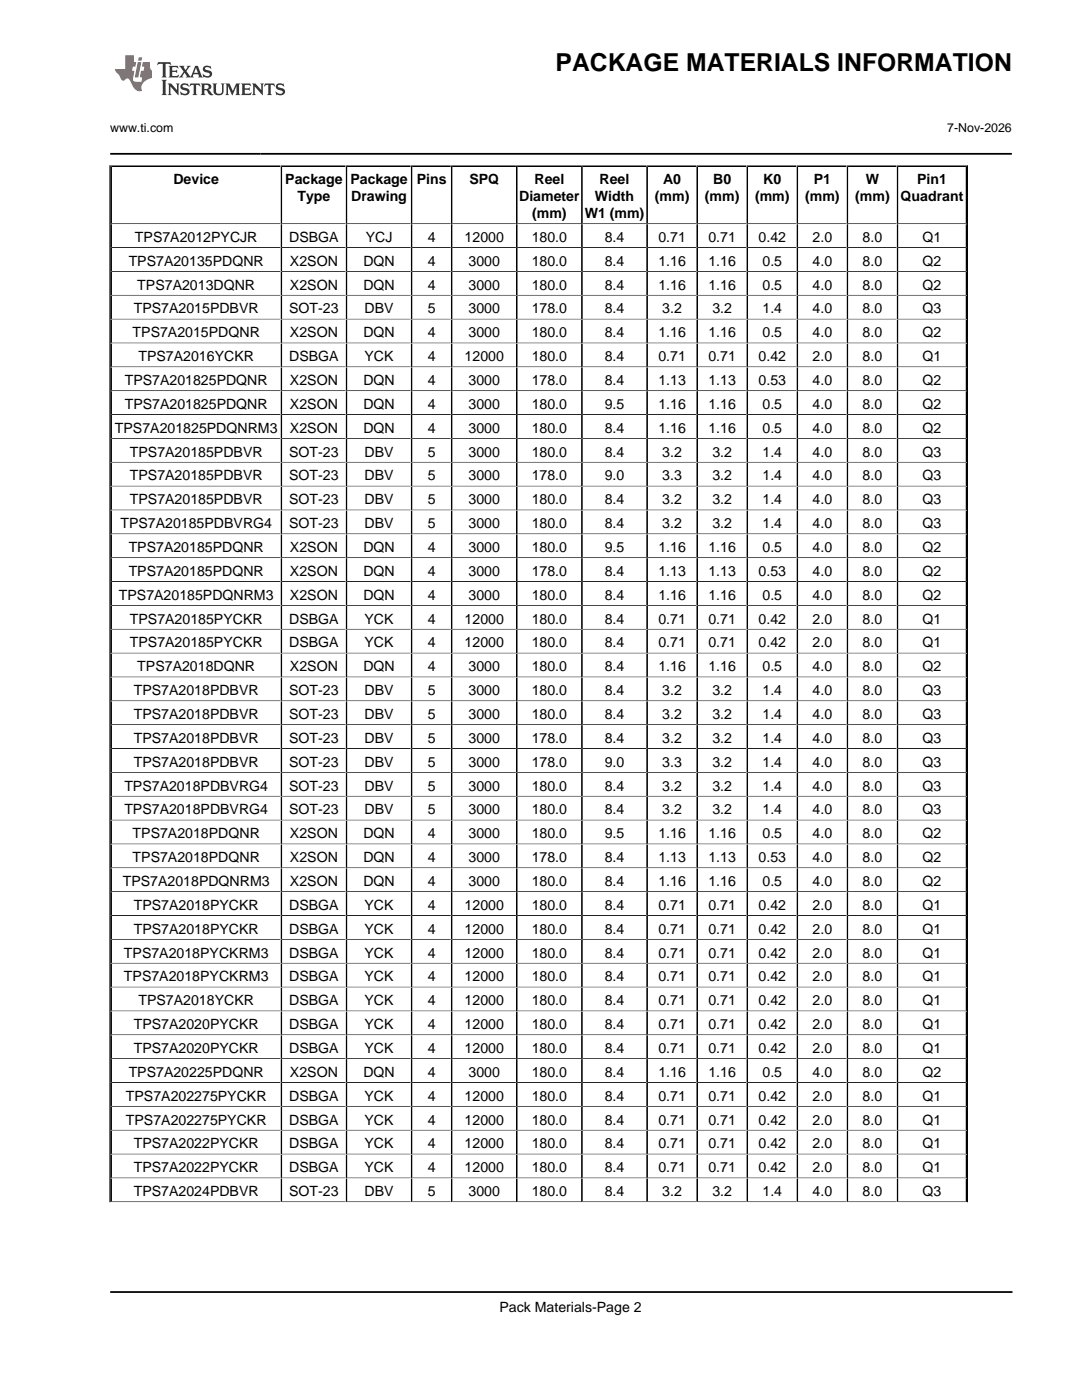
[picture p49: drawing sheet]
<svg xmlns="http://www.w3.org/2000/svg" width="216mm" height="279mm" viewBox="0 0 216 279" stroke-linecap="round" stroke-linejoin="round" font-family="sans-serif">
<defs><g id="words">
<text font-size="4.9" x="110.9" y="14.2">PACKAGE MATERIALS INFORMATION</text>
<g font-size="2.8">
<text x="34.6" y="36.8">Device</text>
<text x="56.9" y="36.8">Package</text>
<text x="59.4" y="40.2">Type</text>
<text x="69.9" y="36.8">Package</text>
<text x="70.1" y="40.2">Drawing</text>
<text x="83.2" y="36.8">Pins</text>
<text x="93.7" y="36.8">SPQ</text>
<text x="103.6" y="40.2">Diameter</text>
<text x="106.7" y="36.8">Reel</text>
<text x="118.8" y="40.2">Width</text>
<text x="119.7" y="36.8">Reel</text>
<text x="130.7" y="40.2">(mm)</text>
<text x="132.4" y="36.8">A0</text>
<text x="140.7" y="40.2">(mm)</text>
<text x="142.4" y="36.8">B0</text>
<text x="150.7" y="40.2">(mm)</text>
<text x="152.4" y="36.8">K0</text>
<text x="160.7" y="40.2">(mm)</text>
<text x="162.4" y="36.8">P1</text>
<text x="170.7" y="40.2">(mm)</text>
<text x="172.8" y="36.8">W</text>
<text x="179.8" y="40.2">Quadrant</text>
<text x="183.1" y="36.8">Pin1</text>
<text x="106.2" y="43.6">(mm)</text>
<text x="116.7" y="43.6">W1 (mm)</text>
<text x="25.7" y="53.1">TPS7A20135PDQNR</text>
<text x="26.9" y="48.3">TPS7A2012PYCJR</text>
<text x="57.7" y="48.3">DSBGA</text>
<text x="57.9" y="53.1">X2SON</text>
<text x="72.5" y="53.1">DQN</text>
<text x="73" y="48.3">YCJ</text>
<text x="85.4" y="48.3">4</text>
<text x="85.4" y="53.1">4</text>
<text x="92.8" y="48.3">12000</text>
<text x="93.5" y="53.1">3000</text>
<text x="106.1" y="48.3">180.0</text>
<text x="106.1" y="53.1">180.0</text>
<text x="120.7" y="48.3">8.4</text>
<text x="120.7" y="53.1">8.4</text>
<text x="131.4" y="48.3">0.71</text>
<text x="131.4" y="53.1">1.16</text>
<text x="141.4" y="48.3">0.71</text>
<text x="141.4" y="53.1">1.16</text>
<text x="151.4" y="48.3">0.42</text>
<text x="152.2" y="53.1">0.5</text>
<text x="162.2" y="48.3">2.0</text>
<text x="162.2" y="53.1">4.0</text>
<text x="172.2" y="48.3">8.0</text>
<text x="172.2" y="53.1">8.0</text>
<text x="184.2" y="48.3">Q1</text>
<text x="184.2" y="53.1">Q2</text>
<text x="27.4" y="57.8">TPS7A2013DQNR</text>
<text x="57.9" y="57.8">X2SON</text>
<text x="72.5" y="57.8">DQN</text>
<text x="85.4" y="57.8">4</text>
<text x="93.5" y="57.8">3000</text>
<text x="106.1" y="57.8">180.0</text>
<text x="120.7" y="57.8">8.4</text>
<text x="131.4" y="57.8">1.16</text>
<text x="141.4" y="57.8">1.16</text>
<text x="152.2" y="57.8">0.5</text>
<text x="162.2" y="57.8">4.0</text>
<text x="172.2" y="57.8">8.0</text>
<text x="184.2" y="57.8">Q2</text>
<text x="26.7" y="62.6">TPS7A2015PDBVR</text>
<text x="57.7" y="62.6">SOT-23</text>
<text x="72.8" y="62.6">DBV</text>
<text x="85.4" y="62.6">5</text>
<text x="93.5" y="62.6">3000</text>
<text x="106.1" y="62.6">178.0</text>
<text x="120.7" y="62.6">8.4</text>
<text x="132.2" y="62.6">3.2</text>
<text x="142.2" y="62.6">3.2</text>
<text x="152.2" y="62.6">1.4</text>
<text x="162.2" y="62.6">4.0</text>
<text x="172.2" y="62.6">8.0</text>
<text x="184.2" y="62.6">Q3</text>
<text x="26.5" y="67.3">TPS7A2015PDQNR</text>
<text x="57.9" y="67.3">X2SON</text>
<text x="72.5" y="67.3">DQN</text>
<text x="85.4" y="67.3">4</text>
<text x="93.5" y="67.3">3000</text>
<text x="106.1" y="67.3">180.0</text>
<text x="120.7" y="67.3">8.4</text>
<text x="131.4" y="67.3">1.16</text>
<text x="141.4" y="67.3">1.16</text>
<text x="152.2" y="67.3">0.5</text>
<text x="162.2" y="67.3">4.0</text>
<text x="172.2" y="67.3">8.0</text>
<text x="184.2" y="67.3">Q2</text>
<text x="24.9" y="76.9">TPS7A201825PDQNR</text>
<text x="27.6" y="72.1">TPS7A2016YCKR</text>
<text x="57.7" y="72.1">DSBGA</text>
<text x="57.9" y="76.9">X2SON</text>
<text x="72.5" y="76.9">DQN</text>
<text x="72.8" y="72.1">YCK</text>
<text x="85.4" y="72.1">4</text>
<text x="85.4" y="76.9">4</text>
<text x="92.8" y="72.1">12000</text>
<text x="93.5" y="76.9">3000</text>
<text x="106.1" y="72.1">180.0</text>
<text x="106.1" y="76.9">178.0</text>
<text x="120.7" y="72.1">8.4</text>
<text x="120.7" y="76.9">8.4</text>
<text x="131.4" y="72.1">0.71</text>
<text x="131.4" y="76.9">1.13</text>
<text x="141.4" y="72.1">0.71</text>
<text x="141.4" y="76.9">1.13</text>
<text x="151.4" y="72.1">0.42</text>
<text x="151.4" y="76.9">0.53</text>
<text x="162.2" y="72.1">2.0</text>
<text x="162.2" y="76.9">4.0</text>
<text x="172.2" y="72.1">8.0</text>
<text x="172.2" y="76.9">8.0</text>
<text x="184.2" y="72.1">Q1</text>
<text x="184.2" y="76.9">Q2</text>
<text x="24.9" y="81.6">TPS7A201825PDQNR</text>
<text x="57.9" y="81.6">X2SON</text>
<text x="72.5" y="81.6">DQN</text>
<text x="85.4" y="81.6">4</text>
<text x="93.5" y="81.6">3000</text>
<text x="106.1" y="81.6">180.0</text>
<text x="120.7" y="81.6">9.5</text>
<text x="131.4" y="81.6">1.16</text>
<text x="141.4" y="81.6">1.16</text>
<text x="152.2" y="81.6">0.5</text>
<text x="162.2" y="81.6">4.0</text>
<text x="172.2" y="81.6">8.0</text>
<text x="184.2" y="81.6">Q2</text>
<text x="22.9" y="86.4">TPS7A201825PDQNRM3</text>
<text x="57.9" y="86.4">X2SON</text>
<text x="72.5" y="86.4">DQN</text>
<text x="85.4" y="86.4">4</text>
<text x="93.5" y="86.4">3000</text>
<text x="106.1" y="86.4">180.0</text>
<text x="120.7" y="86.4">8.4</text>
<text x="131.4" y="86.4">1.16</text>
<text x="141.4" y="86.4">1.16</text>
<text x="152.2" y="86.4">0.5</text>
<text x="162.2" y="86.4">4.0</text>
<text x="172.2" y="86.4">8.0</text>
<text x="184.2" y="86.4">Q2</text>
<text x="25.9" y="91.2">TPS7A20185PDBVR</text>
<text x="25.9" y="95.9">TPS7A20185PDBVR</text>
<text x="57.7" y="91.2">SOT-23</text>
<text x="57.7" y="95.9">SOT-23</text>
<text x="72.8" y="91.2">DBV</text>
<text x="72.8" y="95.9">DBV</text>
<text x="85.4" y="91.2">5</text>
<text x="85.4" y="95.9">5</text>
<text x="93.5" y="91.2">3000</text>
<text x="93.5" y="95.9">3000</text>
<text x="106.1" y="91.2">180.0</text>
<text x="106.1" y="95.9">178.0</text>
<text x="120.7" y="91.2">8.4</text>
<text x="120.7" y="95.9">9.0</text>
<text x="132.2" y="91.2">3.2</text>
<text x="132.2" y="95.9">3.3</text>
<text x="142.2" y="91.2">3.2</text>
<text x="142.2" y="95.9">3.2</text>
<text x="152.2" y="91.2">1.4</text>
<text x="152.2" y="95.9">1.4</text>
<text x="162.2" y="91.2">4.0</text>
<text x="162.2" y="95.9">4.0</text>
<text x="172.2" y="91.2">8.0</text>
<text x="172.2" y="95.9">8.0</text>
<text x="184.2" y="91.2">Q3</text>
<text x="184.2" y="95.9">Q3</text>
<text x="25.9" y="100.7">TPS7A20185PDBVR</text>
<text x="57.7" y="100.7">SOT-23</text>
<text x="72.8" y="100.7">DBV</text>
<text x="85.4" y="100.7">5</text>
<text x="93.5" y="100.7">3000</text>
<text x="106.1" y="100.7">180.0</text>
<text x="120.7" y="100.7">8.4</text>
<text x="132.2" y="100.7">3.2</text>
<text x="142.2" y="100.7">3.2</text>
<text x="152.2" y="100.7">1.4</text>
<text x="162.2" y="100.7">4.0</text>
<text x="172.2" y="100.7">8.0</text>
<text x="184.2" y="100.7">Q3</text>
<text x="24" y="105.4">TPS7A20185PDBVRG4</text>
<text x="57.7" y="105.4">SOT-23</text>
<text x="72.8" y="105.4">DBV</text>
<text x="85.4" y="105.4">5</text>
<text x="93.5" y="105.4">3000</text>
<text x="106.1" y="105.4">180.0</text>
<text x="120.7" y="105.4">8.4</text>
<text x="132.2" y="105.4">3.2</text>
<text x="142.2" y="105.4">3.2</text>
<text x="152.2" y="105.4">1.4</text>
<text x="162.2" y="105.4">4.0</text>
<text x="172.2" y="105.4">8.0</text>
<text x="184.2" y="105.4">Q3</text>
<text x="25.7" y="110.2">TPS7A20185PDQNR</text>
<text x="57.9" y="110.2">X2SON</text>
<text x="72.5" y="110.2">DQN</text>
<text x="85.4" y="110.2">4</text>
<text x="93.5" y="110.2">3000</text>
<text x="106.1" y="110.2">180.0</text>
<text x="120.7" y="110.2">9.5</text>
<text x="131.4" y="110.2">1.16</text>
<text x="141.4" y="110.2">1.16</text>
<text x="152.2" y="110.2">0.5</text>
<text x="162.2" y="110.2">4.0</text>
<text x="172.2" y="110.2">8.0</text>
<text x="184.2" y="110.2">Q2</text>
<text x="23.7" y="119.7">TPS7A20185PDQNRM3</text>
<text x="25.7" y="115">TPS7A20185PDQNR</text>
<text x="57.9" y="115">X2SON</text>
<text x="57.9" y="119.7">X2SON</text>
<text x="72.5" y="115">DQN</text>
<text x="72.5" y="119.7">DQN</text>
<text x="85.4" y="115">4</text>
<text x="85.4" y="119.7">4</text>
<text x="93.5" y="115">3000</text>
<text x="93.5" y="119.7">3000</text>
<text x="106.1" y="115">178.0</text>
<text x="106.1" y="119.7">180.0</text>
<text x="120.7" y="115">8.4</text>
<text x="120.7" y="119.7">8.4</text>
<text x="131.4" y="115">1.13</text>
<text x="131.4" y="119.7">1.16</text>
<text x="141.4" y="115">1.13</text>
<text x="141.4" y="119.7">1.16</text>
<text x="151.4" y="115">0.53</text>
<text x="152.2" y="119.7">0.5</text>
<text x="162.2" y="115">4.0</text>
<text x="162.2" y="119.7">4.0</text>
<text x="172.2" y="115">8.0</text>
<text x="172.2" y="119.7">8.0</text>
<text x="184.2" y="115">Q2</text>
<text x="184.2" y="119.7">Q2</text>
<text x="25.9" y="124.5">TPS7A20185PYCKR</text>
<text x="57.7" y="124.5">DSBGA</text>
<text x="72.8" y="124.5">YCK</text>
<text x="85.4" y="124.5">4</text>
<text x="92.8" y="124.5">12000</text>
<text x="106.1" y="124.5">180.0</text>
<text x="120.7" y="124.5">8.4</text>
<text x="131.4" y="124.5">0.71</text>
<text x="141.4" y="124.5">0.71</text>
<text x="151.4" y="124.5">0.42</text>
<text x="162.2" y="124.5">2.0</text>
<text x="172.2" y="124.5">8.0</text>
<text x="184.2" y="124.5">Q1</text>
<text x="25.9" y="129.3">TPS7A20185PYCKR</text>
<text x="57.7" y="129.3">DSBGA</text>
<text x="72.8" y="129.3">YCK</text>
<text x="85.4" y="129.3">4</text>
<text x="92.8" y="129.3">12000</text>
<text x="106.1" y="129.3">180.0</text>
<text x="120.7" y="129.3">8.4</text>
<text x="131.4" y="129.3">0.71</text>
<text x="141.4" y="129.3">0.71</text>
<text x="151.4" y="129.3">0.42</text>
<text x="162.2" y="129.3">2.0</text>
<text x="172.2" y="129.3">8.0</text>
<text x="184.2" y="129.3">Q1</text>
<text x="27.4" y="134">TPS7A2018DQNR</text>
<text x="57.9" y="134">X2SON</text>
<text x="72.5" y="134">DQN</text>
<text x="85.4" y="134">4</text>
<text x="93.5" y="134">3000</text>
<text x="106.1" y="134">180.0</text>
<text x="120.7" y="134">8.4</text>
<text x="131.4" y="134">1.16</text>
<text x="141.4" y="134">1.16</text>
<text x="152.2" y="134">0.5</text>
<text x="162.2" y="134">4.0</text>
<text x="172.2" y="134">8.0</text>
<text x="184.2" y="134">Q2</text>
<text x="26.7" y="138.8">TPS7A2018PDBVR</text>
<text x="26.7" y="143.5">TPS7A2018PDBVR</text>
<text x="57.7" y="138.8">SOT-23</text>
<text x="57.7" y="143.5">SOT-23</text>
<text x="72.8" y="138.8">DBV</text>
<text x="72.8" y="143.5">DBV</text>
<text x="85.4" y="138.8">5</text>
<text x="85.4" y="143.5">5</text>
<text x="93.5" y="138.8">3000</text>
<text x="93.5" y="143.5">3000</text>
<text x="106.1" y="138.8">180.0</text>
<text x="106.1" y="143.5">180.0</text>
<text x="120.7" y="138.8">8.4</text>
<text x="120.7" y="143.5">8.4</text>
<text x="132.2" y="138.8">3.2</text>
<text x="132.2" y="143.5">3.2</text>
<text x="142.2" y="138.8">3.2</text>
<text x="142.2" y="143.5">3.2</text>
<text x="152.2" y="138.8">1.4</text>
<text x="152.2" y="143.5">1.4</text>
<text x="162.2" y="138.8">4.0</text>
<text x="162.2" y="143.5">4.0</text>
<text x="172.2" y="138.8">8.0</text>
<text x="172.2" y="143.5">8.0</text>
<text x="184.2" y="138.8">Q3</text>
<text x="184.2" y="143.5">Q3</text>
<text x="26.7" y="148.3">TPS7A2018PDBVR</text>
<text x="57.7" y="148.3">SOT-23</text>
<text x="72.8" y="148.3">DBV</text>
<text x="85.4" y="148.3">5</text>
<text x="93.5" y="148.3">3000</text>
<text x="106.1" y="148.3">178.0</text>
<text x="120.7" y="148.3">8.4</text>
<text x="132.2" y="148.3">3.2</text>
<text x="142.2" y="148.3">3.2</text>
<text x="152.2" y="148.3">1.4</text>
<text x="162.2" y="148.3">4.0</text>
<text x="172.2" y="148.3">8.0</text>
<text x="184.2" y="148.3">Q3</text>
<text x="26.7" y="153.1">TPS7A2018PDBVR</text>
<text x="57.7" y="153.1">SOT-23</text>
<text x="72.8" y="153.1">DBV</text>
<text x="85.4" y="153.1">5</text>
<text x="93.5" y="153.1">3000</text>
<text x="106.1" y="153.1">178.0</text>
<text x="120.7" y="153.1">9.0</text>
<text x="132.2" y="153.1">3.3</text>
<text x="142.2" y="153.1">3.2</text>
<text x="152.2" y="153.1">1.4</text>
<text x="162.2" y="153.1">4.0</text>
<text x="172.2" y="153.1">8.0</text>
<text x="184.2" y="153.1">Q3</text>
<text x="24.8" y="157.8">TPS7A2018PDBVRG4</text>
<text x="57.7" y="157.8">SOT-23</text>
<text x="72.8" y="157.8">DBV</text>
<text x="85.4" y="157.8">5</text>
<text x="93.5" y="157.8">3000</text>
<text x="106.1" y="157.8">180.0</text>
<text x="120.7" y="157.8">8.4</text>
<text x="132.2" y="157.8">3.2</text>
<text x="142.2" y="157.8">3.2</text>
<text x="152.2" y="157.8">1.4</text>
<text x="162.2" y="157.8">4.0</text>
<text x="172.2" y="157.8">8.0</text>
<text x="184.2" y="157.8">Q3</text>
<text x="24.8" y="162.6">TPS7A2018PDBVRG4</text>
<text x="26.5" y="167.4">TPS7A2018PDQNR</text>
<text x="57.7" y="162.6">SOT-23</text>
<text x="57.9" y="167.4">X2SON</text>
<text x="72.5" y="167.4">DQN</text>
<text x="72.8" y="162.6">DBV</text>
<text x="85.4" y="162.6">5</text>
<text x="85.4" y="167.4">4</text>
<text x="93.5" y="162.6">3000</text>
<text x="93.5" y="167.4">3000</text>
<text x="106.1" y="162.6">180.0</text>
<text x="106.1" y="167.4">180.0</text>
<text x="120.7" y="162.6">8.4</text>
<text x="120.7" y="167.4">9.5</text>
<text x="131.4" y="167.4">1.16</text>
<text x="132.2" y="162.6">3.2</text>
<text x="141.4" y="167.4">1.16</text>
<text x="142.2" y="162.6">3.2</text>
<text x="152.2" y="162.6">1.4</text>
<text x="152.2" y="167.4">0.5</text>
<text x="162.2" y="162.6">4.0</text>
<text x="162.2" y="167.4">4.0</text>
<text x="172.2" y="162.6">8.0</text>
<text x="172.2" y="167.4">8.0</text>
<text x="184.2" y="162.6">Q3</text>
<text x="184.2" y="167.4">Q2</text>
<text x="26.5" y="172.1">TPS7A2018PDQNR</text>
<text x="57.9" y="172.1">X2SON</text>
<text x="72.5" y="172.1">DQN</text>
<text x="85.4" y="172.1">4</text>
<text x="93.5" y="172.1">3000</text>
<text x="106.1" y="172.1">178.0</text>
<text x="120.7" y="172.1">8.4</text>
<text x="131.4" y="172.1">1.13</text>
<text x="141.4" y="172.1">1.13</text>
<text x="151.4" y="172.1">0.53</text>
<text x="162.2" y="172.1">4.0</text>
<text x="172.2" y="172.1">8.0</text>
<text x="184.2" y="172.1">Q2</text>
<text x="24.5" y="176.9">TPS7A2018PDQNRM3</text>
<text x="57.9" y="176.9">X2SON</text>
<text x="72.5" y="176.9">DQN</text>
<text x="85.4" y="176.9">4</text>
<text x="93.5" y="176.9">3000</text>
<text x="106.1" y="176.9">180.0</text>
<text x="120.7" y="176.9">8.4</text>
<text x="131.4" y="176.9">1.16</text>
<text x="141.4" y="176.9">1.16</text>
<text x="152.2" y="176.9">0.5</text>
<text x="162.2" y="176.9">4.0</text>
<text x="172.2" y="176.9">8.0</text>
<text x="184.2" y="176.9">Q2</text>
<text x="26.7" y="181.6">TPS7A2018PYCKR</text>
<text x="57.7" y="181.6">DSBGA</text>
<text x="72.8" y="181.6">YCK</text>
<text x="85.4" y="181.6">4</text>
<text x="92.8" y="181.6">12000</text>
<text x="106.1" y="181.6">180.0</text>
<text x="120.7" y="181.6">8.4</text>
<text x="131.4" y="181.6">0.71</text>
<text x="141.4" y="181.6">0.71</text>
<text x="151.4" y="181.6">0.42</text>
<text x="162.2" y="181.6">2.0</text>
<text x="172.2" y="181.6">8.0</text>
<text x="184.2" y="181.6">Q1</text>
<text x="24.7" y="191.2">TPS7A2018PYCKRM3</text>
<text x="26.7" y="186.4">TPS7A2018PYCKR</text>
<text x="57.7" y="186.4">DSBGA</text>
<text x="57.7" y="191.2">DSBGA</text>
<text x="72.8" y="186.4">YCK</text>
<text x="72.8" y="191.2">YCK</text>
<text x="85.4" y="186.4">4</text>
<text x="85.4" y="191.2">4</text>
<text x="92.8" y="186.4">12000</text>
<text x="92.8" y="191.2">12000</text>
<text x="106.1" y="186.4">180.0</text>
<text x="106.1" y="191.2">180.0</text>
<text x="120.7" y="186.4">8.4</text>
<text x="120.7" y="191.2">8.4</text>
<text x="131.4" y="186.4">0.71</text>
<text x="131.4" y="191.2">0.71</text>
<text x="141.4" y="186.4">0.71</text>
<text x="141.4" y="191.2">0.71</text>
<text x="151.4" y="186.4">0.42</text>
<text x="151.4" y="191.2">0.42</text>
<text x="162.2" y="186.4">2.0</text>
<text x="162.2" y="191.2">2.0</text>
<text x="172.2" y="186.4">8.0</text>
<text x="172.2" y="191.2">8.0</text>
<text x="184.2" y="186.4">Q1</text>
<text x="184.2" y="191.2">Q1</text>
<text x="24.7" y="195.9">TPS7A2018PYCKRM3</text>
<text x="57.7" y="195.9">DSBGA</text>
<text x="72.8" y="195.9">YCK</text>
<text x="85.4" y="195.9">4</text>
<text x="92.8" y="195.9">12000</text>
<text x="106.1" y="195.9">180.0</text>
<text x="120.7" y="195.9">8.4</text>
<text x="131.4" y="195.9">0.71</text>
<text x="141.4" y="195.9">0.71</text>
<text x="151.4" y="195.9">0.42</text>
<text x="162.2" y="195.9">2.0</text>
<text x="172.2" y="195.9">8.0</text>
<text x="184.2" y="195.9">Q1</text>
<text x="27.6" y="200.7">TPS7A2018YCKR</text>
<text x="57.7" y="200.7">DSBGA</text>
<text x="72.8" y="200.7">YCK</text>
<text x="85.4" y="200.7">4</text>
<text x="92.8" y="200.7">12000</text>
<text x="106.1" y="200.7">180.0</text>
<text x="120.7" y="200.7">8.4</text>
<text x="131.4" y="200.7">0.71</text>
<text x="141.4" y="200.7">0.71</text>
<text x="151.4" y="200.7">0.42</text>
<text x="162.2" y="200.7">2.0</text>
<text x="172.2" y="200.7">8.0</text>
<text x="184.2" y="200.7">Q1</text>
<text x="26.7" y="205.5">TPS7A2020PYCKR</text>
<text x="57.7" y="205.5">DSBGA</text>
<text x="72.8" y="205.5">YCK</text>
<text x="85.4" y="205.5">4</text>
<text x="92.8" y="205.5">12000</text>
<text x="106.1" y="205.5">180.0</text>
<text x="120.7" y="205.5">8.4</text>
<text x="131.4" y="205.5">0.71</text>
<text x="141.4" y="205.5">0.71</text>
<text x="151.4" y="205.5">0.42</text>
<text x="162.2" y="205.5">2.0</text>
<text x="172.2" y="205.5">8.0</text>
<text x="184.2" y="205.5">Q1</text>
<text x="25.7" y="215">TPS7A20225PDQNR</text>
<text x="26.7" y="210.2">TPS7A2020PYCKR</text>
<text x="57.7" y="210.2">DSBGA</text>
<text x="57.9" y="215">X2SON</text>
<text x="72.5" y="215">DQN</text>
<text x="72.8" y="210.2">YCK</text>
<text x="85.4" y="210.2">4</text>
<text x="85.4" y="215">4</text>
<text x="92.8" y="210.2">12000</text>
<text x="93.5" y="215">3000</text>
<text x="106.1" y="210.2">180.0</text>
<text x="106.1" y="215">180.0</text>
<text x="120.7" y="210.2">8.4</text>
<text x="120.7" y="215">8.4</text>
<text x="131.4" y="210.2">0.71</text>
<text x="131.4" y="215">1.16</text>
<text x="141.4" y="210.2">0.71</text>
<text x="141.4" y="215">1.16</text>
<text x="151.4" y="210.2">0.42</text>
<text x="152.2" y="215">0.5</text>
<text x="162.2" y="210.2">2.0</text>
<text x="162.2" y="215">4.0</text>
<text x="172.2" y="210.2">8.0</text>
<text x="172.2" y="215">8.0</text>
<text x="184.2" y="210.2">Q1</text>
<text x="184.2" y="215">Q2</text>
<text x="25.1" y="219.7">TPS7A202275PYCKR</text>
<text x="57.7" y="219.7">DSBGA</text>
<text x="72.8" y="219.7">YCK</text>
<text x="85.4" y="219.7">4</text>
<text x="92.8" y="219.7">12000</text>
<text x="106.1" y="219.7">180.0</text>
<text x="120.7" y="219.7">8.4</text>
<text x="131.4" y="219.7">0.71</text>
<text x="141.4" y="219.7">0.71</text>
<text x="151.4" y="219.7">0.42</text>
<text x="162.2" y="219.7">2.0</text>
<text x="172.2" y="219.7">8.0</text>
<text x="184.2" y="219.7">Q1</text>
<text x="25.1" y="224.5">TPS7A202275PYCKR</text>
<text x="57.7" y="224.5">DSBGA</text>
<text x="72.8" y="224.5">YCK</text>
<text x="85.4" y="224.5">4</text>
<text x="92.8" y="224.5">12000</text>
<text x="106.1" y="224.5">180.0</text>
<text x="120.7" y="224.5">8.4</text>
<text x="131.4" y="224.5">0.71</text>
<text x="141.4" y="224.5">0.71</text>
<text x="151.4" y="224.5">0.42</text>
<text x="162.2" y="224.5">2.0</text>
<text x="172.2" y="224.5">8.0</text>
<text x="184.2" y="224.5">Q1</text>
<text x="26.7" y="229.3">TPS7A2022PYCKR</text>
<text x="57.7" y="229.3">DSBGA</text>
<text x="72.8" y="229.3">YCK</text>
<text x="85.4" y="229.3">4</text>
<text x="92.8" y="229.3">12000</text>
<text x="106.1" y="229.3">180.0</text>
<text x="120.7" y="229.3">8.4</text>
<text x="131.4" y="229.3">0.71</text>
<text x="141.4" y="229.3">0.71</text>
<text x="151.4" y="229.3">0.42</text>
<text x="162.2" y="229.3">2.0</text>
<text x="172.2" y="229.3">8.0</text>
<text x="184.2" y="229.3">Q1</text>
<text x="26.7" y="234">TPS7A2022PYCKR</text>
<text x="26.7" y="238.8">TPS7A2024PDBVR</text>
<text x="57.7" y="234">DSBGA</text>
<text x="57.7" y="238.8">SOT-23</text>
<text x="72.8" y="234">YCK</text>
<text x="72.8" y="238.8">DBV</text>
<text x="85.4" y="234">4</text>
<text x="85.4" y="238.8">5</text>
<text x="92.8" y="234">12000</text>
<text x="93.5" y="238.8">3000</text>
<text x="106.1" y="234">180.0</text>
<text x="106.1" y="238.8">180.0</text>
<text x="120.7" y="234">8.4</text>
<text x="120.7" y="238.8">8.4</text>
<text x="131.4" y="234">0.71</text>
<text x="132.2" y="238.8">3.2</text>
<text x="141.4" y="234">0.71</text>
<text x="142.2" y="238.8">3.2</text>
<text x="151.4" y="234">0.42</text>
<text x="152.2" y="238.8">1.4</text>
<text x="162.2" y="234">2.0</text>
<text x="162.2" y="238.8">4.0</text>
<text x="172.2" y="234">8.0</text>
<text x="172.2" y="238.8">8.0</text>
<text x="184.2" y="234">Q1</text>
<text x="184.2" y="238.8">Q3</text>
<text x="99.7" y="262">Pack Materials-Page 2</text>
</g>
<g font-size="2.5">
<text x="22" y="26.4">www.ti.com</text>
<text x="189.1" y="26.4">7-Nov-2026</text>
</g>
</g></defs>
<path d="M31.6 12.4l-.2 .6 .6-.3 .5 .1v.1v2.2l-.2 .4h1l-.2-.4v-2.2v-.1l.5-.1 .5 .3-.1-.6zM33.6 13.1l.3 .4v1.6l-.3 .4h1.9l.2-.6a1.14 1.14 0 0 1-1.3 .3v-.8h.7l.3 .2v-.7l-.3 .2h-.7v-.5l.2-.2a.99 .99 0 0 1 1 .3l-.1-.6zM35.7 13.1l1 1.2-1 1.2h.9l-.2-.3 .4-.7 .5 .8-.2 .2h1.6l-.2-.3 .1-.4h1l.1 .4-.1 .3h.9l-.3-.4-.7-2h-.5l-1 2.2-.8-1.1 .9-1.1h-.8l.1 .2-.4 .7-.3-.7 .1-.2zM39.1 13.5l.4 1h-.8zM40.7 13.3a.66 .66 0 0 0-.2 .7 .66 .66 0 0 0 .6 .4l.6 .2 .1 .4a.97 .97 0 0 1-1.3-.3l.1 .8 .2-.1a1.15 1.15 0 0 0 1.5-.6 1.16 1.16 0 0 0-1.3-.9v-.4a1.1 1.1 0 0 1 1.2 .2l-.2-.6-.2 .1-.5-.1zM32.2 15.9l.3 .4v2.3l-.3 .4h1.1l-.2-.4v-2.3l.2-.4zM33.5 16.7l.2 .4v1.5l-.2 .4h.7l-.2-.4v-1.3l1.6 1.7v-1.9l.2-.4h-.7l.2 .2v1.1l-1.1-1.3zM36.2 16.8a.66 .66 0 0 0-.2 .7 .66 .66 0 0 0 .6 .5l.7 .1v.5a.97 .97 0 0 1-1.3-.4l.1 .8 .2-.1a1.16 1.16 0 0 0 1.6-.6 1.16 1.16 0 0 0-1.3-.9l-.1-.3a1.1 1.1 0 0 1 1.2 .2l-.2-.6-.2 .1-.5-.2zM38 16.7l-.1 .6a.63 .63 0 0 1 .7-.3l.1 1.6-.3 .4h1l-.3-.4 .1-1.6a.66 .66 0 0 1 .8 .3l-.2-.6zM40.1 16.7l.2 .4v1.5l-.2 .4h.9l-.2-.2v-.8l.5 .1 .1 .1a.78 .78 0 0 0 1.2 .7l-1-1a.62 .62 0 0 0 .6-.5 .62 .62 0 0 0-.6-.7zM40.8 17h.1a.47 .47 0 0 1 .6 0 .47 .47 0 0 1 .1 .6l-.2 .1-.6 .1zM42.4 16.7l.2 .2a2.3 2.3 0 0 0 .4 2 1.03 1.03 0 0 0 1.6-.7l.1-1.3 .2-.2h-.8l.2 .4v1.1a.6 .6 0 0 1-.6 .5 .6 .6 0 0 1-.6-.5l.1-1.3 .2-.2zM45 16.7l.2 .4v1.5l-.2 .4h.7l-.2-.4v-1.4l.8 1.8 .9-1.8v1.4l-.2 .4h1l-.3-.4v-1.5l.3-.4h-.9l-.6 1.5-.7-1.5zM48.1 16.7l.3 .4v1.5l-.3 .4h1.9l.2-.6a1.14 1.14 0 0 1-1.3 .3v-.8h.5l.5 .2v-.7l-.3 .2h-.7v-.5l.1-.1a1.02 1.02 0 0 1 1.1 .2l-.1-.5zM50.3 16.7l.2 .4v1.5l-.2 .4h.8l-.3-.4v-1.3l1.7 1.7v-1.9l.2-.4h-.7l.1 .2 .1 1.1-1.2-1.3zM52.9 16.7l-.1 .6a.63 .63 0 0 1 .7-.3l.1 1.6-.3 .4h1l-.3-.4 .1-1.6a.66 .66 0 0 1 .8 .3l-.2-.6zM55.3 16.8a.66 .66 0 0 0-.2 .7 .66 .66 0 0 0 .6 .5l.6 .1 .1 .5a1.14 1.14 0 0 1-1.4-.3l.2 .7 .2-.1a.93 .93 0 0 0 1 .1 .93 .93 0 0 0 .5-1l-.4-.3-.9-.3-.1-.3a1.14 1.14 0 0 1 1.3 .2l-.2-.6-.2 .1-.5-.2z" fill-rule="evenodd" fill="#373435"/>
<path d="M25 11v2.8h-2v.4l.9 .9a.93 .93 0 0 0 .9 .9 .6 .6 0 0 1 .6-.3 .6 .6 0 0 1 .5 .3l.4 .8a1.58 1.58 0 0 0 2.1 1.3 1.62 1.62 0 0 1 1-2.2l.9-.3v-1.5a1.56 1.56 0 0 1-.4-1.7h-1.4l-.2 .9h.5l-.1 .8h-.5l-.2 1.1v.2l.4 .1-.2 .8h-.6a.74 .74 0 0 1-1.1-.6l.3-1.6h-.4l.1-.8h.5l.2-.9h-.5v-1.4zM27.5 12.4l-.6 3.1h.7l.6-3.1zM27.7 11.4l-.1 .7h.7l.1-.7z" fill-rule="evenodd" fill="#ed3237"/>
<g fill="none" stroke="#000" stroke-width=".35">
<path d="M22 30.7h180M22 33.2h171.1M22.2 33v207M56.2 33v207M69.2 33v207M82.2 33v207M90.2 33v207M103.2 33v207M116.2 33v207M129.2 33v207M139.2 33v207M149.2 33v207"/>
<path d="M159.2 33v207M169.2 33v207M179.2 33v207M192.9 33v207M22 257.9h180.1"/>
</g>
<g fill="none" stroke="#000" stroke-width=".2">
<path d="M21.9 33v207M193.1 33v207M22 44.7h171.1M22 49.4h171.1M22 54.2h171.1M22 58.9h171.1M22 63.7h171.1M22 68.5h171.1M22 73.2h171.1M22 78h171.1M22 82.8h171.1M22 87.5h171.1"/>
<path d="M22 92.3h171.1M22 97h171.1M22 101.8h171.1M22 106.6h171.1M22 111.3h171.1M22 116.1h171.1M22 120.9h171.1M22 125.6h171.1M22 130.4h171.1M22 135.1h171.1M22 139.9h171.1M22 144.7h171.1"/>
<path d="M22 149.4h171.1M22 154.2h171.1M22 159h171.1M22 163.7h171.1M22 168.5h171.1M22 173.2h171.1M22 178h171.1M22 182.8h171.1M22 187.5h171.1M22 192.3h171.1M22 197.1h171.1M22 201.8h171.1"/>
<path d="M22 206.6h171.1M22 211.3h171.1M22 216.1h171.1M22 220.9h171.1M22 225.6h171.1M22 230.4h171.1M22 235.2h171.1M22 239.9h171.1"/>
</g>
<use href="#words"/>
</svg>
